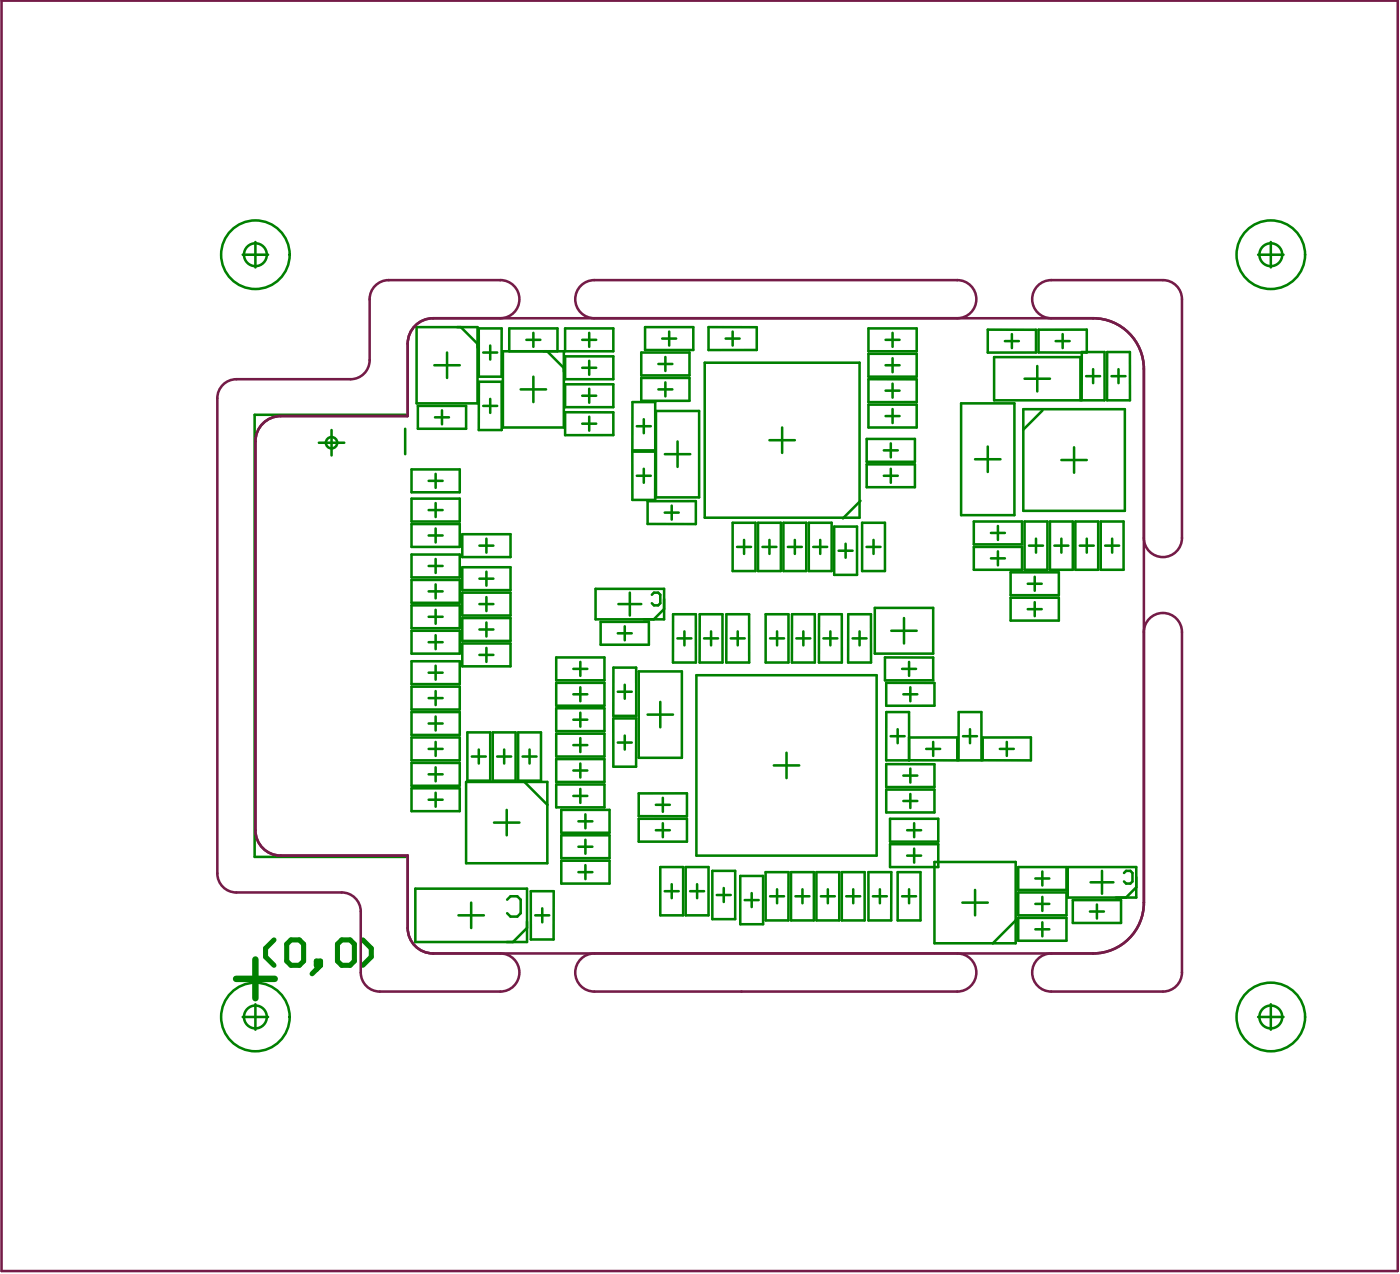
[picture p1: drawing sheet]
<svg xmlns="http://www.w3.org/2000/svg" width="183mm" height="167mm" viewBox="0 0 183 167" stroke-linecap="round" stroke-linejoin="round" font-family="sans-serif">
<g fill="none" stroke="#008000" stroke-width=".33">
<path d="M31.8 33.4h3.3M33.5 31.7v3.3M164.9 33.4h3.3M166.5 31.7v3.3M41.8 58h3.3M43.4 56.3v3.4M53.1 56.2v3.3M53.2 54.3h-19.8v57.9h19.8M54.6 42.8h8v10h-8zM54.8 53.2h6.3v3h-6.3zM56.9 47.8h3.3M57 54.7h1.8"/>
<path d="M57.9 53.7v1.9M58.6 46.2v3.3M60.4 42.8l2.2 2.2M62.7 43h3v6.3h-3zM62.7 50h3v6.3h-3zM63.3 46.2h1.8M63.3 53.2h1.8M64.2 45.3v1.8M64.2 52.2v1.9M65.9 46h8v10h-8zM66.7 46v-3h6.3v3M68.2 51h3.4"/>
<path d="M69 44.5h1.8M69.9 43.6v1.8M69.9 49.3v3.4M71.7 46l2.2 2.2M74 43h6.4v3h-6.4zM74 46.7h6.4v3h-6.4zM74 50.3h6.4v3h-6.4zM74 54h6.4v3h-6.4zM76.3 44.5h1.8M76.3 48.2h1.8M76.3 55.5h1.8M76.3 51.8h1.8"/>
<path d="M77.2 43.6v1.8M77.2 47.3v1.8M77.2 50.9v1.8M77.2 54.6v1.8M82.9 59.2h3l-.1 6.3h-2.9zM82.9 52.7h3v6.3h-3zM83.4 55.8h1.9M84 46.2h6.3v3h-6.3zM84 49.5h6.3v3h-6.3zM84.4 54.9v1.8M84.5 42.8h6.3v3h-6.3zM86 53.8h5.6v11.3h-5.6z"/>
<path d="M86.3 51h1.8M86.3 47.7h1.8M86.8 44.3h1.8M87.1 59.5h3.3M87.2 46.8v1.8M87.2 50.1v1.8M87.7 43.4v1.9M88.8 57.8v3.4M92.3 47.5h20.3v20.3h-20.3zM92.8 42.8l6.4 .1v2.9h-6.4zM95.1 44.3h1.8M96 43.4v1.9"/>
<path d="M100.8 57.7h3.3M102.5 56v3.3M113.6 57.5h6.3v3h-6.3zM113.8 43h6.3v3h-6.3zM113.8 53h6.3v3h-6.3zM113.8 46.3h6.3v3h-6.3zM113.8 49.7h6.3v3h-6.3zM115.8 59h1.8M116 47.8h1.9M116 54.5h1.9M116 44.5h1.9M116 51.2h1.9"/>
<path d="M116.7 58.1v1.8M117 43.6v1.8M117 46.9v1.9M117 50.3v1.8M117 53.6v1.8M125.9 52.8h7v14.7h-7zM129.4 43.2h6.3v3h-6.3zM129.4 58.5v3.3M130.3 46.8h11.3v5.6h-11.3zM131.7 44.7h1.8M132.6 43.8v1.8M134.1 53.6h13.3v13.3h-13.3z"/>
<path d="M134.3 49.6h3.3M135.9 47.9v3.4M136.1 43.2h6.3v3h-6.3zM136.6 53.8l-2.5 2.5M138.3 44.7h1.9M139.2 43.8v1.8M140.7 58.6v3.3M141.7 46.1h3v6.3h-3zM142.3 49.3h1.8M143.2 48.4v1.8M145.1 46.1h3v6.3h-3zM145.6 49.3h1.9"/>
<path d="M146.6 48.4v1.8M53.9 68.6h6.3v3h-6.3zM53.9 65.3h6.3v3h-6.3zM53.9 61.5h6.3v3h-6.3zM53.9 72.6h6.3v3h-6.3zM53.9 76h6.3v3h-6.3zM53.9 79.3h6.3v3h-6.3zM56.2 70.1h1.8M56.2 66.8h1.8M56.2 77.5h1.8M56.2 74.1h1.8M56.2 63h1.8"/>
<path d="M57.1 62.1v1.8M57.1 65.9v1.8M57.1 69.2v1.9M57.1 73.2v1.8M57.1 76.5v1.9M57.1 79.9v1.8M60.6 70h6.3v3h-6.3zM60.6 74.3h6.3v3h-6.3zM60.6 77.6h6.3v3h-6.3zM62.8 79.1h1.8M62.8 71.5h1.8M62.8 75.8h1.8"/>
<path d="M63.7 70.6v1.8M63.7 74.9v1.8M63.7 78.2v1.8M78 77.1h9v4h-9zM81 79.1h3M82.5 77.6v3M83.4 62.3h1.9M84.4 61.4v1.8M84.9 65.6h6.3v3h-6.3zM85.4 77.9l.3-.3h.5l.3 .3v1.1l-.3 .3h-.5l-.3-.3M87 79.8l-1.3 1.3M87.1 67.1h1.8"/>
<path d="M88 66.2v1.9M96 68.5h3v6.3h-3zM96.6 71.6h1.8M97.5 70.7v1.8M99.3 68.5h3v6.3h-3zM99.9 71.6h1.8M100.8 70.7v1.8M102.7 68.5h2.9v6.3h-2.9zM103.2 71.6h1.9M104.1 70.7v1.8M106 68.5h3v6.3h-3zM106.6 71.6h1.8"/>
<path d="M107.5 70.7v1.8M109.3 69h3v6.3h-3zM109.9 72.1h1.8M110.8 71.2v1.8M112.8 65.6l-2.4 2.3M113 68.5h3v6.3h-3zM113.5 71.6h1.9M113.6 60.8h6.3v3h-6.3zM114.5 70.7v1.8M114.6 79.6h7.7v6h-7.7zM115.8 62.3h1.8M116.7 61.4v1.8"/>
<path d="M127.6 71.6h6.3v3h-6.3zM127.6 68.3h6.3v3h-6.3zM127.8 60.2h3.3M129.8 73.1h1.9M129.8 69.8h1.9M130.8 68.9v1.8M130.8 72.2v1.8M132.4 78.3h6.3v3h-6.3zM132.4 75h6.3v3h-6.3zM134.3 68.3h2.9v6.3h-2.9zM134.7 79.8h1.8M134.7 76.5h1.8"/>
<path d="M134.8 71.5h1.9M135.6 75.5v1.9M135.6 78.9v1.8M135.7 70.6v1.8M137.6 68.3h3v6.3h-3zM138.2 71.5h1.8M139.1 70.6v1.8M139.1 60.3h3.3M140.9 68.3h3v6.3h-3zM141.5 71.5h1.8M142.4 70.6v1.8M144.2 68.3h3v6.3h-3z"/>
<path d="M144.8 71.5h1.8M145.7 70.6v1.8M53.9 82.6h6.3v3h-6.3zM53.9 86.6h6.3v3h-6.3zM53.9 89.9h6.3v3h-6.3zM53.9 93.3h6.3v3h-6.3zM53.9 96.6h6.3v3h-6.3zM53.9 99.9h6.3v3h-6.3zM56.2 88.1h1.8M56.2 91.4h1.8M56.2 80.8h1.8M56.2 84.1h1.8"/>
<path d="M56.2 98.1h1.8M56.2 94.8h1.8M57.1 83.2v1.8M57.1 87.2v1.8M57.1 90.5v1.8M57.1 93.8v1.9M57.1 97.2v1.8M60.6 84.3h6.3v3h-6.3zM60.6 81h6.3v2.9h-6.3zM61.2 95.9h3v6.4h-3zM61.8 99.1h1.9M62.7 98.2v1.8"/>
<path d="M62.8 85.8h1.8M62.8 82.4h1.8M63.7 81.5v1.9M63.7 84.9v1.8M64.6 95.9h3v6.4h-3zM65.1 99.1h1.9M66.1 98.2v1.8M67.9 95.9h3v6.4h-3zM68.5 99.1h1.8M69.4 98.2v1.8M72.9 99.4h6.3v3h-6.3zM72.9 86.1h6.3v3h-6.3z"/>
<path d="M72.9 89.4h6.3v3h-6.3zM72.9 92.8h6.3v3h-6.3zM72.9 96.1h6.3v3h-6.3zM75.1 87.6h1.9M75.1 97.6h1.9M75.1 90.9h1.9M75.1 94.3h1.9M76 86.7v1.8M76 90v1.8M76 93.3v1.9M76 96.7v1.8M78.7 81.5h6.3v2.9h-6.3z"/>
<path d="M80.4 94.1h3l-.1 6.3h-2.9zM80.4 87.4h3v6.4h-3zM80.9 97.3h1.9M80.9 90.6h1.9M80.9 82.9h1.9M81.9 82v1.9M81.9 89.7v1.8M81.9 96.3v1.9M83.7 87.9h5.6v11.4h-5.6zM84.9 93.6h3.3M86.5 91.9v3.4M88.2 80.5h3v6.3h-3z"/>
<path d="M88.8 83.6h1.8M89.7 82.7v1.8M91.3 88.4h23.6v23.7h-23.6zM91.7 80.5h3v6.3h-3zM92.3 83.6h1.8M93.2 82.7v1.8M95.2 80.5h3v6.3h-3zM95.8 83.6h1.8M96.7 82.7v1.8M100.3 80.5h3v6.3h-3zM100.9 83.6h1.8M101.8 82.7v1.8"/>
<path d="M103.1 98.6v3.3M103.8 80.5h3v6.3h-3zM104.3 83.6h1.9M105.3 82.7v1.8M107.3 80.5h3v6.3h-3zM107.9 83.6h1.8M108.8 82.7v1.8M111.1 80.5h3v6.3h-3zM111.7 83.6h1.8M112.6 82.7v1.8M116 86.1h6.3v3h-6.3zM116.1 89.4h6.3v3h-6.3z"/>
<path d="M116.1 93.3h3v6.3h-3zM116.7 96.4h1.8M116.8 82.6h3.3M117.6 95.5v1.8M118.2 87.6h1.8M118.4 90.9h1.8M118.5 81v3.3M119.1 86.7v1.8M119.1 96.6h6.3v3h-6.3zM119.3 90v1.8M121.4 98.1h1.8M122.3 97.2v1.8"/>
<path d="M125.6 93.3h3v6.3h-3zM126.2 96.4h1.8M127.1 95.5v1.8M128.8 96.6h6.3v3h-6.3zM131 98.1h1.8M131.9 97.2v1.8M53.9 103.2h6.3v3h-6.3zM54.4 116.4h14.7v7h-14.7zM56.2 104.7h1.8M56.2 101.4h1.8M57.1 100.5v1.8M57.1 103.8v1.9"/>
<path d="M60.1 119.9h3.3M61.1 102.4h10.6v10.7h-10.6zM61.7 118.2v3.4M64.7 107.7h3.4M66.4 106.1v3.3M66.5 117.8l.4-.4h.9l.4 .4v1.8l-.4 .5h-.9l-.4-.5M68.7 102.4l3 3M69.5 116.7h3.1l-.1 6.3h-2.9zM70.1 119.9h1.9M71.1 119v1.8M72.9 102.7h6.3v3h-6.3zM73.5 106.1h6.4v3h-6.4z"/>
<path d="M73.5 109.4h6.4v3h-6.4zM73.5 112.7h6.4v3h-6.4zM75.1 100.9h1.9M75.1 104.2h1.9M75.8 114.2h1.8M75.8 107.6h1.8M75.8 110.9h1.8M76 100v1.8M76 103.3v1.9M76.7 106.7v1.8M76.7 110v1.8M76.7 113.3v1.8"/>
<path d="M83.7 107.2h6.3v3h-6.3zM83.7 103.9h6.3v3h-6.3zM85.9 108.7h1.9M85.9 105.4h1.9M86.5 113.6h3v6.3h-3zM86.9 104.5v1.8M86.9 107.8v1.9M87.1 116.7h1.8M88 115.8v1.8M89.8 113.6h3v6.3h-3zM90.4 116.7h1.9M91.3 115.8v1.8"/>
<path d="M93.3 114.1h3v6.3h-3zM93.9 117.2h1.9M94.8 116.3v1.8M97 114.7h3v6.4h-3zM97.6 117.9h1.8M98.5 117v1.8M100.3 114.2h3v6.4h-3zM100.9 117.4h1.8M101.4 100.3h3.3M101.8 116.5v1.8M103.6 114.2h3v6.4h-3zM104.2 117.4h1.9"/>
<path d="M105.1 116.5v1.8M107 114.2h3v6.4h-3zM107.6 117.4h1.8M108.5 116.5v1.8M110.3 114.2h3v6.4h-3zM110.9 117.4h1.8M111.8 116.5v1.8M113.8 114.2h3v6.4h-3zM114.4 117.4h1.8M115.3 116.5v1.8M116.1 100.1h6.3v3h-6.3zM116.1 103.4h6.3v3h-6.3z"/>
<path d="M116.6 110.6h6.3v3h-6.3zM116.6 107.2h6.3v3h-6.3zM117.6 114.2h3v6.4h-3zM118.2 117.4h1.8M118.4 104.9h1.8M118.4 101.6h1.8M118.9 112.1h1.8M118.9 108.7h1.8M119.1 116.5v1.8M119.3 100.7v1.8M119.3 104v1.8M119.8 107.8v1.9"/>
<path d="M119.8 111.2v1.8M122.4 112.9h10.7v10.6h-10.7zM126.1 118.2h3.3M127.8 116.6v3.3M133.4 113.6h6.3v3h-6.3zM133.4 116.9h6.3v3h-6.3zM135.7 118.4h1.8M135.7 115.1h1.8M136.6 114.1v1.9M136.6 117.5v1.8M139.9 113.6h9v4h-9zM140.6 117.9h6.3v3h-6.3z"/>
<path d="M142.8 119.4h1.8M142.9 115.6h3M143.7 118.5v1.8M144.4 114.1v3M147.3 114.3l.3-.2h.5l.3 .2v1.2l-.3 .2h-.5l-.3-.2M148.9 116.2l-1.4 1.4M31.8 133.2h3.3M33.5 131.5v3.4M69.1 121.5l-1.9 1.9M133.1 120.6l-3 2.9M133.4 120.2h6.3v3h-6.3zM135.7 121.7h1.8"/>
<path d="M136.6 120.8v1.8M164.9 133.2h3.3M166.5 131.5v3.4"/>
<circle cx="33.5" cy="33.4" r="4.5"/>
<circle cx="33.5" cy="33.4" r="1.5"/>
<circle cx="166.5" cy="33.4" r="4.5"/>
<circle cx="166.5" cy="33.4" r="1.5"/>
<circle cx="43.4" cy="58" r=".74"/>
<circle cx="33.5" cy="133.2" r="4.5"/>
<circle cx="33.5" cy="133.2" r="1.5"/>
<circle cx="166.5" cy="133.2" r="4.5"/>
<circle cx="166.5" cy="133.2" r="1.5"/>
</g>
<path d="M30.9 128.2h5.1M33.5 125.7v5" fill="none" stroke="#008000" stroke-width=".85"/>
<path d="M35.9 123.1l-1.1 1.1v1.1l1.1 1.1M38.1 123.1h1.1l.6 .6v2.2l-.6 .5h-1.1l-.5-.5v-2.2zM41.4 125.9h.6v.5h-.6zM42 126.4l-1.1 1.1M44.8 123.1h1.1l.5 .6v2.2l-.5 .5h-1.1l-.6-.5v-2.2zM47.5 123.1l1.2 1.1v1.1l-1.2 1.1" fill="none" stroke="#008000" stroke-width=".67"/>
<path d="M.2 .1h182.9v166.4h-182.9zM34.4 55.5a3.3 3.3 0 0 1 2.4-1h16.6v-9.5a3.3 3.3 0 0 1 3.3-3.3h86.5a6.7 6.7 0 0 1 6.7 6.6v69.9a6.7 6.7 0 0 1-6.7 6.7h-86.5a3.3 3.3 0 0 1-3.3-3.3v-9.5h-16.6a3.3 3.3 0 0 1-3.3-3.4v-50.9a3.3 3.3 0 0 1 .9-2.3zM65.6 41.7a2.5 2.5 0 0 0 2.5-2.5 2.5 2.5 0 0 0-2.5-2.5h-14.7a2.5 2.5 0 0 0-2.5 2.5v8a2.5 2.5 0 0 1-2.5 2.5h-14.9a2.5 2.5 0 0 0-2.5 2.5v62.2a2.5 2.5 0 0 0 2.5 2.5h13.8a2.5 2.5 0 0 1 2.5 2.5v8M77.9 41.7a2.5 2.5 0 0 1-2.5-2.5 2.5 2.5 0 0 1 2.5-2.5h47.5a2.5 2.5 0 0 1 2.5 2.5 2.5 2.5 0 0 1-2.5 2.5M137.7 41.7a2.5 2.5 0 0 1-2.5-2.5 2.5 2.5 0 0 1 2.5-2.5h14.7a2.5 2.5 0 0 1 2.5 2.5v31.3a2.49 2.49 0 0 1-2.5 2.5 2.49 2.49 0 0 1-2.5-2.5M149.9 82.8a2.49 2.49 0 0 1 2.5-2.5 2.49 2.49 0 0 1 2.5 2.5v44.6a2.5 2.5 0 0 1-2.5 2.5h-14.7a2.5 2.5 0 0 1-2.5-2.5 2.5 2.5 0 0 1 2.5-2.5M65.6 124.9a2.5 2.5 0 0 1 2.5 2.5 2.5 2.5 0 0 1-2.5 2.5h-15.8a2.5 2.5 0 0 1-2.5-2.5M77.9 124.9a2.5 2.5 0 0 0-2.5 2.5 2.5 2.5 0 0 0 2.5 2.5h47.5a2.5 2.5 0 0 0 2.5-2.5 2.5 2.5 0 0 0-2.5-2.5" fill="none" stroke="#741b47" stroke-width=".33"/>
<path d="M34.7 55.2a3.2 3.2 0 0 1 2.1-.7h16.6v-9.5a3.3 3.3 0 0 1 3.3-3.3h86.5a6.6 6.6 0 0 1 6.7 6.6v69.9a6.6 6.6 0 0 1-6.7 6.7h-86.5a3.3 3.3 0 0 1-3.3-3.3v-9.5h-16.6a3.3 3.3 0 0 1-3.3-3.4v-50.9a3.2 3.2 0 0 1 1.2-2.6z" fill="none" stroke="#c0c0c0" stroke-width=".13"/>
</svg>
